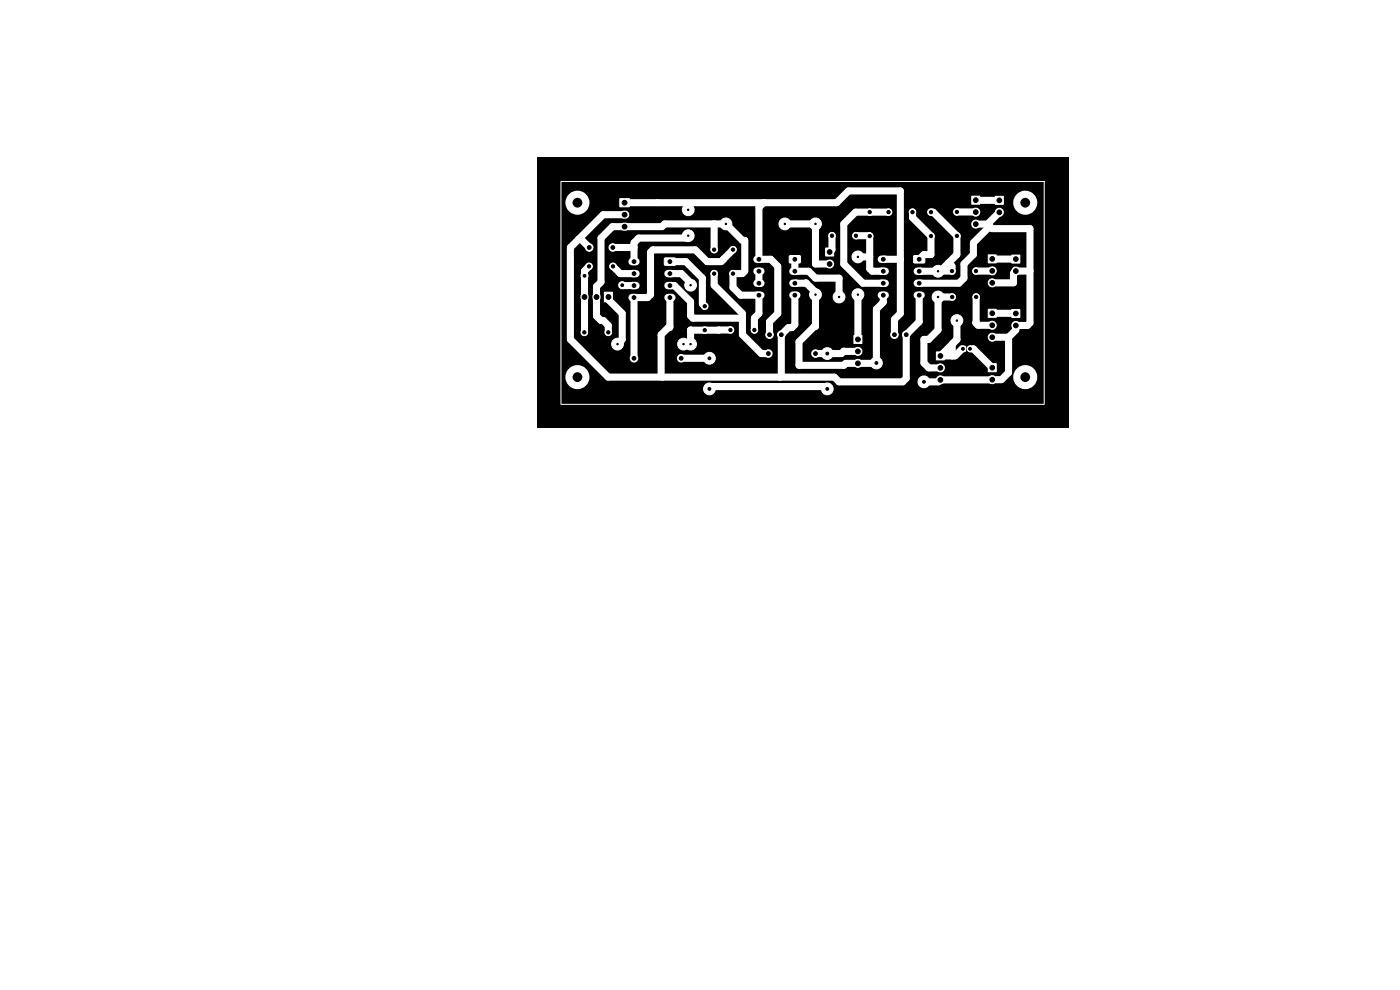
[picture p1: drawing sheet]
<svg xmlns="http://www.w3.org/2000/svg" width="297mm" height="210mm" viewBox="0 0 297 210" stroke-linecap="round" stroke-linejoin="round" font-family="sans-serif">
<path d="M114 33.5h112.7v57.3h-112.7z" fill="#000"/>
<g fill="#fff" stroke="#fff" stroke-width=".21">
<path d="M209.7 77.2h1.7v1.7h-1.7z"/>
<path d="M128.2 62h1.7v2h-1.7z"/>
<path d="M175.2 52.6h1.7v1.7h-1.7z"/>
<path d="M211.2 41.7h1.7v1.7h-1.7z"/>
<path d="M214.7 54.1h1.7v1.7h-1.7z"/>
<path d="M214.7 65.7h1.7v1.7h-1.7z"/>
<path d="M181.2 71.2h1.7v1.7h-1.7z"/>
<path d="M141 54.8l2.2-.1 .1 .3v1.1l-.2 .2h-2l-.2-.2z"/>
<path d="M131.5 42.1h2v1.8h-2z"/>
<path d="M209.7 65.6h1.7v1.7h-1.7z"/>
<path d="M198.7 74.7h1.7v1.7h-1.7z"/>
<path d="M193.9 54.3l2.1-.1 .2 .3v1.1l-.2 .2h-2l-.2-.2z"/>
<path d="M203.8 73.5h1v1h-1z"/>
<path d="M209.7 54.1h1.7v1.7h-1.7z"/>
<path d="M167.5 54.3l2.2-.1 .1 .3v1.1l-.2 .2h-2l-.2-.2z"/>
<path d="M206.2 41.6h1.7v1.7h-1.7z"/>
<circle cx="210.5" cy="80.5" r=".85"/>
<circle cx="124" cy="70.5" r=".7"/>
<circle cx="129" cy="70.5" r=".7"/>
<circle cx="144.5" cy="76" r=".8"/>
<circle cx="134.5" cy="76" r=".8"/>
<circle cx="163.3" cy="71" r=".8"/>
<circle cx="165.8" cy="71" r=".8"/>
<circle cx="149.5" cy="65" r=".7"/>
<circle cx="149.5" cy="70" r=".7"/>
<circle cx="176" cy="56" r=".85"/>
<circle cx="130" cy="56.5" r=".7"/>
<circle cx="125" cy="56.5" r=".7"/>
<circle cx="155.5" cy="53" r=".7"/>
<circle cx="155.5" cy="58" r=".7"/>
<circle cx="212" cy="45" r=".85"/>
<circle cx="184.5" cy="45" r=".7"/>
<circle cx="184.5" cy="50.1" r=".7"/>
<circle cx="215.5" cy="57.5" r=".85"/>
<circle cx="189.8" cy="71" r=".8"/>
<circle cx="192.3" cy="71" r=".8"/>
<circle cx="155" cy="70" r=".7"/>
<circle cx="160" cy="70" r=".7"/>
<circle cx="215.5" cy="69" r=".85"/>
<circle cx="182" cy="74.5" r=".85"/>
<circle cx="182" cy="77.1" r=".85"/>
<circle cx="176.5" cy="50" r=".7"/>
<circle cx="181.6" cy="50" r=".7"/>
<circle cx="130" cy="52.5" r=".8"/>
<circle cx="125" cy="52.5" r=".8"/>
<circle cx="207.1" cy="63" r=".7"/>
<circle cx="202" cy="63" r=".7"/>
<circle cx="210.5" cy="69" r=".85"/>
<circle cx="210.5" cy="71.5" r=".85"/>
<circle cx="203" cy="45" r=".7"/>
<circle cx="203" cy="50" r=".7"/>
<circle cx="199.5" cy="78" r=".85"/>
<circle cx="199.5" cy="80.6" r=".85"/>
<circle cx="207" cy="57.5" r=".7"/>
<circle cx="202" cy="57.5" r=".7"/>
<circle cx="173" cy="75" r=".8"/>
<circle cx="163" cy="75" r=".8"/>
<circle cx="205.8" cy="74" r=".6"/>
<circle cx="193.6" cy="45" r=".7"/>
<circle cx="188.5" cy="45" r=".7"/>
<circle cx="210.5" cy="57.5" r=".85"/>
<circle cx="210.5" cy="60" r=".85"/>
<circle cx="197.5" cy="45" r=".7"/>
<circle cx="197.5" cy="50.1" r=".7"/>
<circle cx="207" cy="45" r=".85"/>
<circle cx="207" cy="47.5" r=".85"/>
<circle cx="151.5" cy="58" r=".7"/>
<circle cx="151.5" cy="53" r=".7"/>
<circle cx="154" cy="47.5" r="1.25"/>
<circle cx="196" cy="81" r="1.25"/>
<circle cx="185.9" cy="77" r="1.25"/>
<circle cx="173" cy="47.5" r="1.25"/>
<circle cx="166.5" cy="47.5" r="1.25"/>
<circle cx="173" cy="62.5" r="1.25"/>
<circle cx="199" cy="57.5" r="1.25"/>
<circle cx="199" cy="63" r="1.25"/>
<circle cx="146" cy="44.5" r="1.25"/>
<circle cx="146" cy="50" r="1.25"/>
<circle cx="182" cy="54.5" r="1.25"/>
<circle cx="182" cy="62.5" r="1.25"/>
<circle cx="178" cy="63" r="1.25"/>
<circle cx="203" cy="68" r="1.25"/>
<circle cx="175.5" cy="75" r="1.25"/>
<circle cx="175.5" cy="82.5" r="1.25"/>
<circle cx="150.5" cy="82.5" r="1.25"/>
<circle cx="150.5" cy="76" r="1.25"/>
<circle cx="132" cy="60.5" r=".75"/>
<circle cx="124" cy="58.5" r=".75"/>
<circle cx="145" cy="73" r="1.25"/>
<circle cx="146.5" cy="73" r="1.25"/>
<circle cx="146.5" cy="60.5" r="1.25"/>
<circle cx="131" cy="73" r="1.25"/>
</g>
<path d="M132.4 45.5h.3M132.4 48.1h.3M124 62.9v.3M126.5 62.9v.3" fill="none" stroke="#fff" stroke-width="1.7"/>
<g fill="none" stroke="#fff" stroke-width="1.6">
<path d="M134.1 58h.8M134.1 55.5h.8M141.7 58h.8M160.6 57.5h.8M160.6 55h.8M168.2 57.5h.8M187 57.5h.8M187 55h.8M194.6 57.5h.8M134.1 60.6h.8M134.1 63.1h.8M141.7 60.6h.8"/>
<path d="M141.7 63.1h.8M160.6 60.1h.8M160.6 62.6h.8M168.2 60.1h.8M168.2 62.6h.8M187 60.1h.8M187 62.6h.8M194.6 60.1h.8M194.6 62.6h.8"/>
</g>
<g fill="none" stroke="#fff" stroke-width="1.5">
<path d="M122.8 50.8h.5l1.7 1.7M125 56.5l-1 1v13M130 52.5h4.5M130 56.5l1.6 1.5h2.9M132.5 45.5h-4.5l-7 7v19.5l8 8h48l1 1h13.5l.8-.7v-9.3l2.7-2.7v-5.7M132.5 43h45l2.5-2.5h11v26l-1.2 1.3v3.2M142.1 58h2.4l2 2M142.1 55.5h3.4l3.5 3.5v5.5l.5 .5M146 50l-.5 .5h-10l-1 1v4M151.5 47.5v5.5M151.5 58v2.5l6 6v4.5l4 4h1.5M153.5 55h.1"/>
<path d="M155.5 53l-2.5 2.5h-3l-2.5-2.5h-9l-.5 .5v9l-.6 .6h-2.9v12.9M161 57.5v2.6M162 43l-1 1v11h2.5l1.5 1.5v10l-1.7 1.8v2.7M166.5 47.5h6.5v8.5h3M168.6 55v2.5h2.9l1.5 1.5h5v4M176.5 50v3l-.5 .5M181.6 50l2.9 .1v6.9l.5 .5h2.4M182 54.5h2.5M187.4 55h3.6M188.5 45h-7l-2.5 2.5v8.5l4.1 4.1h4.3M193.6 45v1.2l3.9 3.9v3.9h-1.5l-1 1M197.5 45h.5l5 5v4l-3.5 3.5h-4.5"/>
<path d="M201.3 55.8l.7 .7v1h-2.5M203 45h4M207 47.5h2.5M207 42.5h5M209.5 47.5l1 1h8v20l-.5 .5h-2.5v1l-1.5 1.5M210 48l-3.5 3.5v2.5l-2 2v3l-1.1 1.1h-8.4M210.5 57.5h-3.5M210.5 54.9l5 .1M212 45l-2.5 2.5M218.5 57.5h-3l-.5 .5v2h-4.5M129.1 63v.6l2.9 2.9v5.5l-1 1M132 60.5l2.5 .1"/>
<path d="M142.1 63.1v6.3l-.3 .1-1.5 1.5v8.8l.2 .2M142.1 60.6h1l3.4 3.4v3l.5 .5h10.5M144.5 76h6M155 70h-8.5v3M160 70v-2.5l1-1v-3.9h-3.9l-1.6-1.6v-3h2l.5-.5v-6.5h-.5l-3.5-3.5h-13l-.6 .6h-10.5l-2.4 2.4v9.3l-1 1v6.2l1 1h.5l1 1v1.5M168.6 60.1l2.4-.1 2 2v7.2h-.2l-3.3 3.3v5h9.5l.4-.4h6.5v-11.5l1.5-1.5v-1.5M168.6 62.6v6.3l-.6 .6h-.7l-1.5 1.5v8.8l-.3 .2M182 62.5v9.5M182 74.5h-3l-.5 .5h-5.5M199.5 75.5h.1M202 63h-3v7l-2 2h-1v5l1 1h2.5M202 73v2.5"/>
<path d="M203 68v4l-3.5 3.5h3.1l1.5-1.5M205.8 74h.7l4 4M207.1 63l-.1 5.5 .5 .5h3M210.5 71.5h3.5M210.5 66.5h5M214 71.5v7.5l-1.5 1.5-13 .1-.4 .4h-3.1M150.5 82h24.5l.5 .5M210.5 80.5v.1"/>
<circle cx="122.5" cy="43" r="1.8"/>
<circle cx="217.5" cy="43" r="1.8"/>
<circle cx="122.5" cy="80" r="1.8"/>
<circle cx="217.5" cy="80" r="1.8"/>
</g>
<path d="M119 38.5h102.5v47.3h-102.5z" fill="none" stroke="#fff" stroke-width=".21"/>
<g fill="#000" stroke="#000" stroke-width=".21">
<circle cx="124" cy="58.5" r=".3"/>
<circle cx="125" cy="56.5" r=".35"/>
<circle cx="125" cy="52.5" r=".4"/>
<circle cx="130" cy="52.5" r=".4"/>
<circle cx="130" cy="56.5" r=".35"/>
<circle cx="132.5" cy="45.5" r=".51"/>
<circle cx="132.5" cy="48.1" r=".51"/>
<circle cx="132.5" cy="43" r=".51"/>
<circle cx="134.5" cy="58" r=".4"/>
<circle cx="134.5" cy="55.5" r=".4"/>
<circle cx="142.1" cy="58" r=".4"/>
<circle cx="142.1" cy="55.5" r=".4"/>
<circle cx="146" cy="50" r=".15"/>
<circle cx="146" cy="44.5" r=".15"/>
<circle cx="151.5" cy="58" r=".35"/>
<circle cx="151.5" cy="53" r=".35"/>
<circle cx="154" cy="47.5" r=".15"/>
<circle cx="155.5" cy="53" r=".35"/>
<circle cx="155.5" cy="58" r=".35"/>
<circle cx="161" cy="57.5" r=".4"/>
<circle cx="161" cy="55" r=".4"/>
<circle cx="166.5" cy="47.5" r=".15"/>
<circle cx="168.6" cy="55" r=".4"/>
<circle cx="168.6" cy="57.5" r=".4"/>
<circle cx="173" cy="47.5" r=".15"/>
<circle cx="176" cy="56" r=".5"/>
<circle cx="176" cy="53.5" r=".5"/>
<circle cx="176.5" cy="50" r=".35"/>
<circle cx="181.6" cy="50" r=".35"/>
<circle cx="182" cy="54.5" r=".15"/>
<circle cx="184.5" cy="45" r=".35"/>
<circle cx="184.5" cy="50.1" r=".35"/>
<circle cx="187.4" cy="55" r=".4"/>
<circle cx="187.4" cy="57.5" r=".4"/>
<circle cx="188.5" cy="45" r=".35"/>
<circle cx="193.6" cy="45" r=".35"/>
<circle cx="195" cy="57.5" r=".4"/>
<circle cx="195" cy="55" r=".4"/>
<circle cx="197.5" cy="50.1" r=".35"/>
<circle cx="197.5" cy="45" r=".35"/>
<circle cx="199" cy="57.5" r=".15"/>
<circle cx="202" cy="57.5" r=".35"/>
<circle cx="203" cy="45" r=".35"/>
<circle cx="203" cy="50" r=".35"/>
<circle cx="207" cy="42.5" r=".5"/>
<circle cx="207" cy="47.5" r=".5"/>
<circle cx="207" cy="45" r=".5"/>
<circle cx="207" cy="57.5" r=".35"/>
<circle cx="210.5" cy="57.5" r=".5"/>
<circle cx="210.5" cy="54.9" r=".5"/>
<circle cx="212" cy="42.5" r=".5"/>
<circle cx="212" cy="45" r=".5"/>
<circle cx="215.5" cy="55" r=".5"/>
<circle cx="215.5" cy="57.5" r=".5"/>
<circle cx="124" cy="70.5" r=".35"/>
<circle cx="124" cy="63" r=".51"/>
<circle cx="126.5" cy="63" r=".51"/>
<circle cx="129" cy="70.5" r=".35"/>
<circle cx="129.1" cy="63" r=".51"/>
<circle cx="131" cy="73" r=".15"/>
<circle cx="132" cy="60.5" r=".3"/>
<circle cx="134.5" cy="76" r=".4"/>
<circle cx="134.5" cy="63.1" r=".4"/>
<circle cx="134.5" cy="60.6" r=".4"/>
<circle cx="142.1" cy="63.1" r=".4"/>
<circle cx="142.1" cy="60.6" r=".4"/>
<circle cx="144.5" cy="76" r=".4"/>
<circle cx="145" cy="73" r=".15"/>
<circle cx="146.5" cy="73" r=".15"/>
<circle cx="146.5" cy="60.5" r=".15"/>
<circle cx="149.5" cy="70" r=".35"/>
<circle cx="149.5" cy="65" r=".35"/>
<circle cx="150.5" cy="76" r=".3"/>
<circle cx="155" cy="70" r=".35"/>
<circle cx="160" cy="70" r=".35"/>
<circle cx="161" cy="62.6" r=".4"/>
<circle cx="161" cy="60.1" r=".4"/>
<circle cx="163" cy="75" r=".4"/>
<circle cx="163.3" cy="71" r=".4"/>
<circle cx="165.8" cy="71" r=".4"/>
<circle cx="168.6" cy="60.1" r=".4"/>
<circle cx="168.6" cy="62.6" r=".4"/>
<circle cx="173" cy="75" r=".4"/>
<circle cx="173" cy="62.5" r=".15"/>
<circle cx="175.5" cy="75" r=".3"/>
<circle cx="178" cy="63" r=".15"/>
<circle cx="182" cy="77.1" r=".5"/>
<circle cx="182" cy="74.5" r=".5"/>
<circle cx="182" cy="72" r=".5"/>
<circle cx="182" cy="62.5" r=".15"/>
<circle cx="185.9" cy="77" r=".3"/>
<circle cx="187.4" cy="60.1" r=".4"/>
<circle cx="187.4" cy="62.6" r=".4"/>
<circle cx="189.8" cy="71" r=".4"/>
<circle cx="192.3" cy="71" r=".4"/>
<circle cx="195" cy="60.1" r=".4"/>
<circle cx="195" cy="62.6" r=".4"/>
<circle cx="199" cy="63" r=".15"/>
<circle cx="199.5" cy="78" r=".5"/>
<circle cx="199.5" cy="75.5" r=".5"/>
<circle cx="202" cy="63" r=".35"/>
<circle cx="203" cy="68" r=".15"/>
<circle cx="204.3" cy="74" r=".3"/>
<circle cx="205.8" cy="74" r=".3"/>
<circle cx="207.1" cy="63" r=".35"/>
<circle cx="210.5" cy="78" r=".5"/>
<circle cx="210.5" cy="71.5" r=".5"/>
<circle cx="210.5" cy="60" r=".5"/>
<circle cx="210.5" cy="69" r=".5"/>
<circle cx="210.5" cy="66.5" r=".5"/>
<circle cx="215.5" cy="66.5" r=".5"/>
<circle cx="215.5" cy="69" r=".5"/>
<circle cx="150.5" cy="82.5" r=".3"/>
<circle cx="175.5" cy="82.5" r=".3"/>
<circle cx="196" cy="81" r=".3"/>
<circle cx="199.5" cy="80.6" r=".5"/>
<circle cx="210.5" cy="80.5" r=".5"/>
</g>
</svg>
